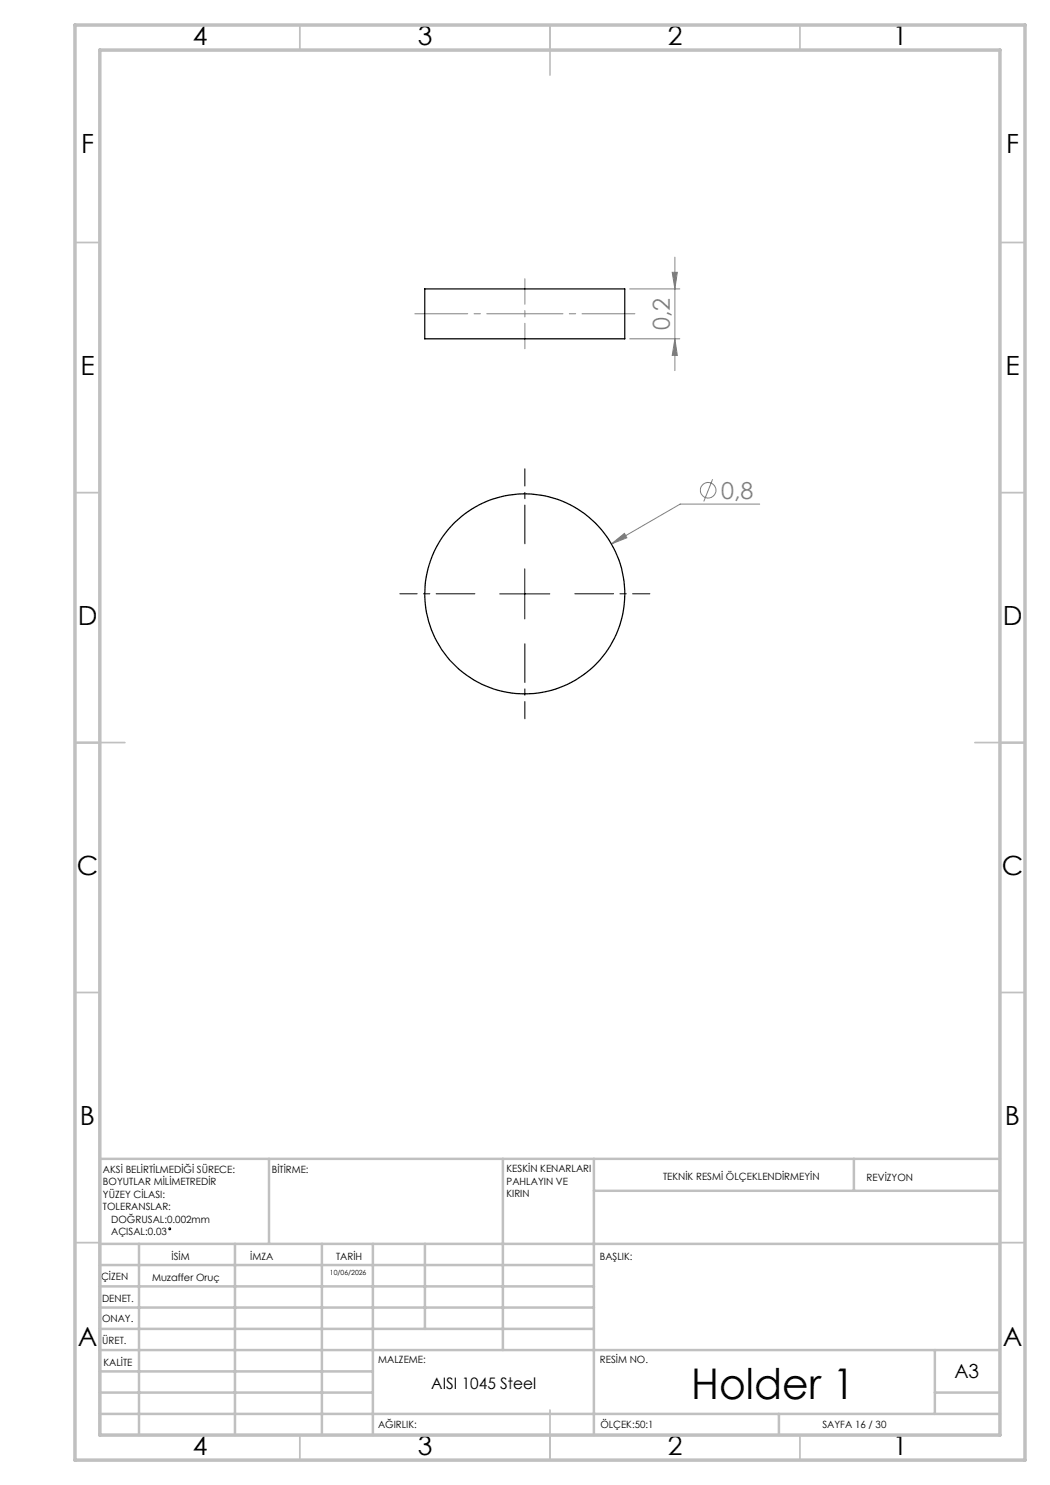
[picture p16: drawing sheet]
<svg xmlns="http://www.w3.org/2000/svg" width="210mm" height="297mm" viewBox="0 0 210 297" stroke-linecap="round" stroke-linejoin="round" font-family="sans-serif">
<defs><g id="words">
<text font-size="8.5" x="138.2" y="279.7">Holder 1</text>
<g font-size="5.3">
<text x="38.5" y="8.9">4</text>
<text x="83.5" y="8.9">3</text>
<text x="133.6" y="8.9">2</text>
<text x="178.6" y="8.9">1</text>
<text x="16.2" y="30.7">F</text>
<text x="201.2" y="30.7">F</text>
<text x="16.1" y="74.9">E</text>
<text x="201.1" y="74.9">E</text>
<text x="15.5" y="124.9">D</text>
<text x="200.5" y="124.9">D</text>
<text x="15.4" y="174.9">C</text>
<text x="200.4" y="174.9">C</text>
<text x="16" y="224.9">B</text>
<text x="201" y="224.9">B</text>
<text x="15.5" y="269.2">A</text>
<text x="200.5" y="269.2">A</text>
<text x="38.5" y="290.9">4</text>
<text x="83.5" y="290.9">3</text>
<text x="133.6" y="290.9">2</text>
<text x="178.6" y="290.9">1</text>
</g>
<g font-size="4.7" fill="#808080">
<text x="134" y="66" transform="rotate(-90 134 66)">0,2</text>
<text x="144.2" y="99.7">0,8</text>
</g>
<text font-size="3.9" x="190.9" y="275.5">A3</text>
<text font-size="3.2" x="86.3" y="277.9">AISI 1045 Steel</text>
<g font-size="2">
<text x="20.6" y="234.6">AKSİ BELİRTİLMEDİĞİ SÜRECE:</text>
<text x="20.6" y="237.1">BOYUTLAR MİLİMETREDİR</text>
<text x="20.6" y="239.6">YÜZEY CİLASI:</text>
<text x="54.4" y="234.6">BİTİRME:</text>
<text x="101.3" y="234.5">KESKİN KENARLARI</text>
<text x="101.3" y="237">PAHLAYIN VE</text>
<text x="101.3" y="239.5">KIRIN</text>
<text x="132.6" y="236">TEKNİK RESMİ ÖLÇEKLENDİRMEYİN</text>
<text x="173.3" y="236.2">REVİZYON</text>
<text x="20.6" y="242.1">TOLERANSLAR:</text>
<text x="22.2" y="244.6">DOĞRUSAL:0.002mm</text>
<text x="22.2" y="247.1">AÇISAL:0.03</text>
<text x="34.3" y="252">İSİM</text>
<text x="50" y="251.9">İMZA</text>
<text x="67.2" y="251.9">TARİH</text>
<text x="120" y="251.9">BAŞLIK:</text>
<text x="20.2" y="256.1">ÇİZEN</text>
<text x="30.4" y="256.1">Muzaffer Oruç</text>
<text x="20.4" y="260.3">DENET.</text>
<text x="20.4" y="264.4">ONAY.</text>
<text x="20.5" y="268.8">ÜRET.</text>
<text x="20.7" y="273.1">KALİTE</text>
<text x="75.6" y="272.5">MALZEME:</text>
<text x="120" y="272.5">RESİM NO.</text>
<text x="75.6" y="285.5">AĞIRLIK:</text>
<text x="120.1" y="285.6">ÖLÇEK:50:1</text>
<text x="164.5" y="285.6">SAYFA 16 / 30</text>
</g>
<text font-size="1.4" x="66" y="255">10/06/2026</text>
</g></defs>
<g fill="none" stroke="#808080" stroke-width=".2">
<path d="M125.9 57.8h10.1M134.4 54.5h1.1l-.5 3.3zM135 51.4v22.7M125.9 67.8h10.1M135 67.8l.5 3.3h-1.1zM142.5 95.8l-1.7 4.5M122.3 108.8l2.6-2.1 .5 .9zM151.9 100.8h-15.9l-13.7 8"/>
<circle cx="141.6" cy="98.1" r="1.55"/>
</g>
<g fill="none" stroke="#000" stroke-width=".2">
<path d="M99.9 118.8h10.1M105 113.8v10"/>
<circle cx="34" cy="245.8" r=".19"/>
</g>
<path d="M95 118.8h-15M105 108.8v-15M115 118.8h15M105 128.8v15" fill="none" stroke="#000" stroke-width=".2" stroke-dasharray="15.2 1.3 1.3 1.3" stroke-dashoffset="7.5"/>
<path d="M105 55.8v14" fill="none" stroke="#808080" stroke-width=".2" stroke-dasharray="15.2 1.3 1.3 1.3" stroke-dashoffset="10.1"/>
<path d="M83 62.8h44" fill="none" stroke="#808080" stroke-width=".2" stroke-dasharray="15.2 1.3 1.3 1.3" stroke-dashoffset="4.7"/>
<g fill="none" stroke="#c0c0c0" stroke-width=".35">
<path d="M60 5v5M110 5v10M160 5v5M15 48.5h5M200 48.5h5M15 98.5h5M200 98.5h5M15 148.5h10M195 148.5h10M15 198.5h5M200 198.5h5M15 248.5h5"/>
<path d="M200 248.5h5M60 287v5M110 282v10M160 287v5"/>
</g>
<g fill="none" stroke="#c0c0c0" stroke-width=".5">
<path d="M53.8 231.8v17M100.6 231.8v38.2M118.8 231.8v55.2M118.8 238.2h81.2M170.8 231.8v6.4M200 231.8h-180v55.2M20 248.8h180M20 257.3h98.8M20 253h98.8M27.8 248.8v38.2M47 248.8v38.2M64.4 248.8v38.2"/>
<path d="M74.6 248.8v38.2M85 248.8v17M20 265.8h98.8M20 261.5h98.8M20 278.5h54.6M20 274.3h54.6M20 270h180M187 278.5h13M187 270v12.8M20 282.8h180M155.8 282.8v4.2"/>
</g>
<path d="M15 5h190v287h-190zM20 10h180v277h-180z" fill="none" stroke="#c0c0c0" stroke-width=".7"/>
<g fill="#808080">
<path d="M122.3 108.8l2.6-2.1 .5 .9z"/>
<path d="M135 67.8l.5 3.3h-1.1zM134.4 54.5h1.1l-.5 3.3z"/>
</g>
<g fill="none" stroke="#000" stroke-width=".25">
<path d="M84.9 57.8h40.1v10h-40.1z"/>
<circle cx="105" cy="118.8" r="20"/>
</g>
<use href="#words"/>
</svg>
